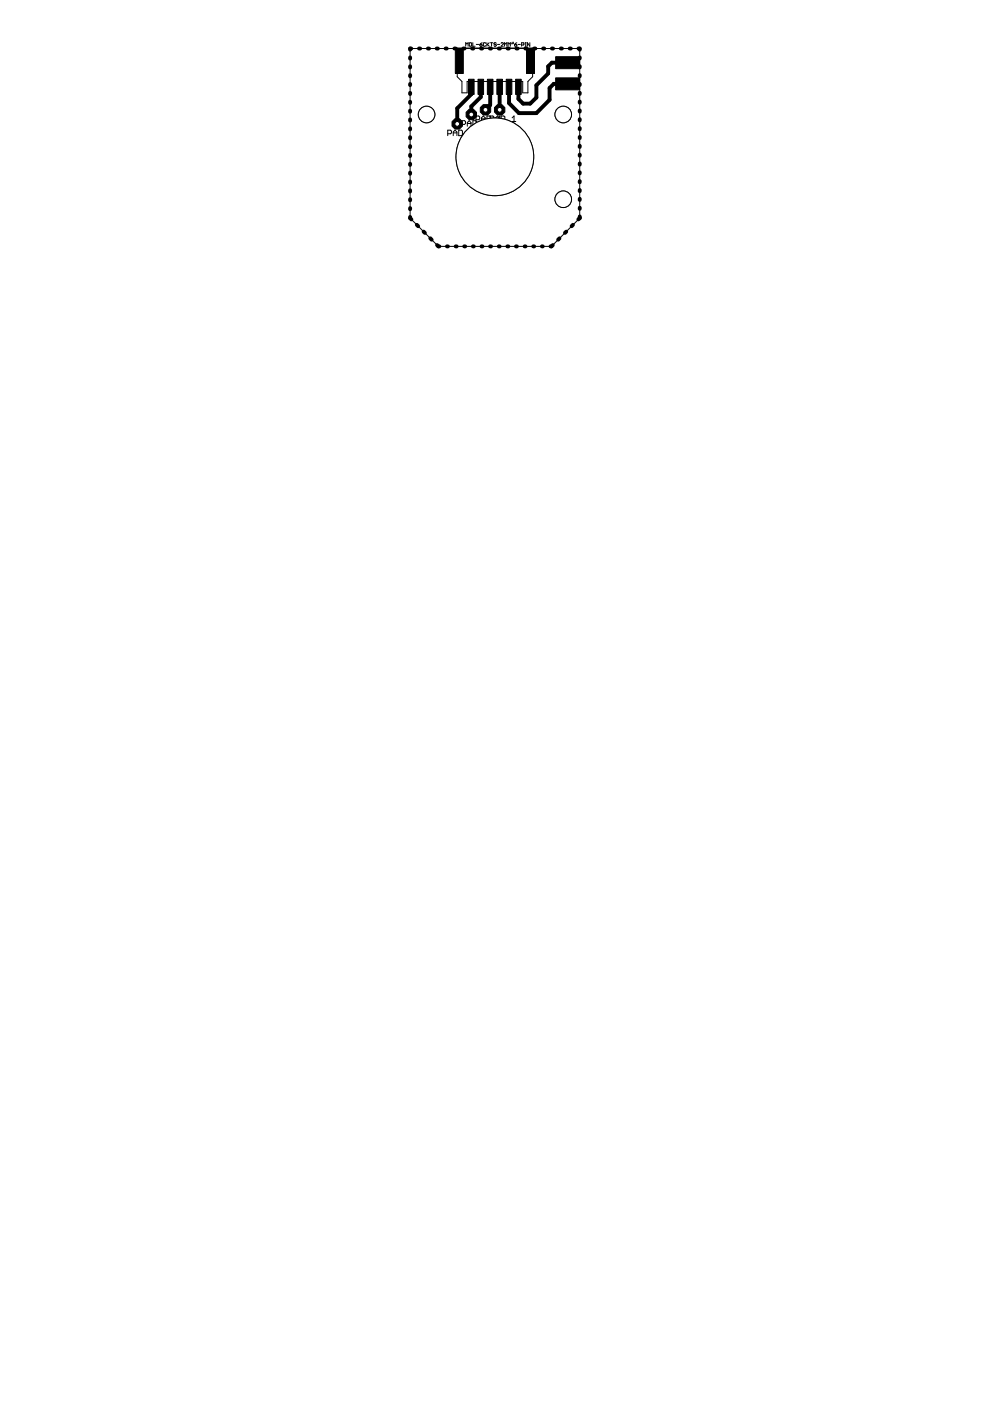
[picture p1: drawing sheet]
<svg xmlns="http://www.w3.org/2000/svg" width="210mm" height="297mm" viewBox="0 0 210 297" stroke-linecap="round" stroke-linejoin="round" font-family="sans-serif">
<g fill="#000" stroke="#000" stroke-width=".21">
<path d="M96.5 10.3h1.7v5.3h-1.7zM99.3 16.8h1.2v3.2h-1.2zM101.3 16.8h1.2v3.2h-1.2zM103.3 16.8h1.2v3.2h-1.2zM105.3 16.8h1.2v3.2h-1.2zM107.3 16.8h1.2v3.2h-1.2zM109.3 16.8h1.2v3.2h-1.2zM111.6 10.3h1.7v5.3h-1.7zM117.8 12h5.1v2.6h-5.1zM117.8 16.5h5.1v2.5h-5.1z"/>
<circle cx="105.9" cy="23.3" r="1.2"/>
</g>
<g fill="none" stroke="#000" stroke-width=".83">
<path d="M87 12.2v.2M87 14.1v.2M87 15.9v.3M87 17.8v.3M87 19.7v.2M87.2 10.3h-.2v.2M88.8 10.3h.3M90.7 10.3h.3M92.6 10.3h.2M94.5 10.3h.2M96.4 10.3h.2M98.2 10.3h.3"/>
<path d="M99.9 18.4v1.6l-3 3v3.3M100.1 10.3h.3M101.9 18.4v2.2l-2 2v1.7M102 10.3h.2M103.9 10.3h.2M103.9 18.4v3.9l-1 1M105.7 10.3h.3M105.9 18.4v4.9M107.6 10.3h.3M109.5 10.3h.2M111.4 10.3h.2M113.3 10.3h.2"/>
<path d="M115.1 10.3h.3M117 10.3h.3M118.9 10.3h.2M120.4 13.3h-3.4l-.8 .8v1.5l-2.5 2.5v2.6l-1.3 1.3h-1.5l-1-1v-2.6M120.4 17.8h-3l-.9 .9v2.5l-2.8 2.8h-3.7l-2.1-2.1v-3.5M120.8 10.3h.2M122.7 10.3h.2v.2M122.9 12.2v.2M122.9 14v.3M122.9 15.9v.3M122.9 17.8v.2M122.9 19.7v.2"/>
<path d="M87 21.6v.2M87 23.5v.2M87 25.3v.3M87 27.2v.3M87 29.1v.2M87 31v.2M87 32.8v.3M87 34.7v.3M87 36.6v.3M87 38.5v.2M122.9 21.5v.3M122.9 23.4v.3"/>
<path d="M122.9 25.3v.2M122.9 27.2v.2M122.9 29v.3M122.9 30.9v.3M122.9 32.8v.2M122.9 34.6v.3M122.9 36.5v.3M122.9 38.4v.3M87 40.3v.3M87 42.2v.3M87 44.1v.3M87 46v.2l.2 .3"/>
<path d="M88.4 47.7l.3 .3M89.8 49.1l.3 .3M91.2 50.5l.3 .3M92.7 52l.5 .2M94.8 52.2h.2M96.6 52.2h.2M98.4 52.2h.2M100.3 52.2h.2M102.1 52.2h.2M103.9 52.2h.2M105.7 52.2h.2M107.6 52.2h.2"/>
<path d="M109.4 52.2h.2M111.2 52.2h.2M113.1 52.2h.2M114.9 52.2h.2M117.2 52l-.5 .2M118.6 50.5l-.3 .3M120.1 49.1l-.3 .3M121.5 47.7l-.3 .3M122.9 40.3v.2M122.9 42.1v.3M122.9 44v.3M122.9 45.9v.3l-.3 .3"/>
</g>
<circle cx="105.9" cy="23.3" r=".51" fill="#fff" stroke="#000" stroke-width=".21"/>
<circle cx="102.9" cy="23.3" r="1.2" fill="#000" stroke="#000" stroke-width=".21"/>
<circle cx="102.9" cy="23.3" r=".51" fill="#fff" stroke="#000" stroke-width=".21"/>
<circle cx="99.9" cy="24.3" r="1.2" fill="#000" stroke="#000" stroke-width=".21"/>
<circle cx="99.9" cy="24.3" r=".51" fill="#fff" stroke="#000" stroke-width=".21"/>
<circle cx="96.9" cy="26.3" r="1.2" fill="#000" stroke="#000" stroke-width=".21"/>
<circle cx="96.9" cy="26.3" r=".51" fill="#fff" stroke="#000" stroke-width=".21"/>
<g fill="none" stroke="#000" stroke-width=".21">
<path d="M87 10.3h35.9v35.9l-6 6h-24l-5.9-6zM96.9 10.2h16v6.1l-1 1v2.4h-1.1v-2.4h-11.8v2.4h-1.1v-2.4l-1-1zM98.7 9.8v-.7l.3 .2 .3-.2v.7M99.6 9.1l.4 .1-.1 .6-.4-.1zM100.2 9.1v.7h.5M101 9.4h.5M101.7 9.4h.4l.1 .3-.3 .1zM102.2 9.1l-.5 .3M103 9.2l-.2-.1-.3 .1 .1 .6 .4-.1M103.2 9.1v.7M103.4 9.4l.3 .4M103.7 9.1l-.5 .4"/>
<path d="M104 9.1h.5M104.2 9.1v.7M105.2 9.2l-.1-.1-.4 .1 .2 .2 .3 .1-.1 .3-.4-.1M105.5 9.4h.5M106.2 9.2l.1-.1 .4 .1-.5 .6h.5M107 9.8v-.7l.2 .2 .3-.2v.7M107.7 9.8v-.7l.3 .2 .2-.2v.7M108.6 8.9l-.1 .4M108.8 8.9l-.1 .4M109.1 9.4h.4l.1 .3-.4 .1zM109.6 9.1l-.5 .3M109.8 9.4h.5"/>
<path d="M110.6 9.5l.5-.1-.1-.3h-.4v.7M111.3 9.1h.3M111.3 9.8h.3M111.5 9.1v.7M112.3 9.1v.7l-.5-.7v.7M94.9 28.4h.6l.2-.2v-.4l-.2-.2h-.6v1.2M96.1 28.8v-.8l.4-.4 .4 .4v.8M96.1 28.2h.8M97.3 27.6h.6l.1 .2v.8l-.1 .2h-.6zM97.9 26.4h.6l.2-.2v-.4l-.2-.2h-.6v1.2M98.4 29h.8M99.1 26.8v-.8l.4-.4 .4 .4v.8"/>
<path d="M99.1 26.2h.8M99.6 28l.4-.4v1.2M99.6 28.8h.8M100.3 25.6h.5l.2 .2v.8l-.2 .2h-.5zM100.9 25.4h.6l.2-.2v-.4l-.2-.2h-.6v1.2M101.4 27h.8M102.1 25.2h.8M102.1 25.8v-.8l.4-.4 .4 .4v.8M102.6 26.8h.8M102.6 26l.4-.4v1.2M103.3 24.6h.5l.2 .2v.8l-.2 .2h-.5zM103.9 25.4h.6l.2-.2v-.4l-.2-.2h-.6v1.2"/>
<path d="M104.4 26h.8M105.1 25.8v-.8l.4-.4 .4 .4v.8M105.1 25.2h.8M105.6 25.8h1.2l.2-.2v-.8l-.2-.2h-.5v1.2M105.6 25l.4-.4v1.2M107.4 26h.8M108.6 25.8h.8M108.6 25l.4-.4v1.2"/>
<circle cx="104.9" cy="33.3" r="8.2"/>
</g>
<path d="M120.3 12.9l.1 .4zM120.3 17.4l.1 .4z" fill="#000" stroke="#000" stroke-width=".21"/>
<circle cx="104.9" cy="33.3" r="8.2" fill="#fff" stroke="#000" stroke-width=".21"/>
<circle cx="90.4" cy="24.3" r="1.76" fill="none" stroke="#000" stroke-width=".21"/>
<circle cx="90.4" cy="24.3" r="1.76" fill="#fff" stroke="#000" stroke-width=".21"/>
<circle cx="119.4" cy="42.2" r="1.76" fill="none" stroke="#000" stroke-width=".21"/>
<circle cx="119.4" cy="42.2" r="1.76" fill="#fff" stroke="#000" stroke-width=".21"/>
<circle cx="119.4" cy="24.3" r="1.76" fill="none" stroke="#000" stroke-width=".21"/>
<circle cx="119.4" cy="24.3" r="1.76" fill="#fff" stroke="#000" stroke-width=".21"/>
</svg>
